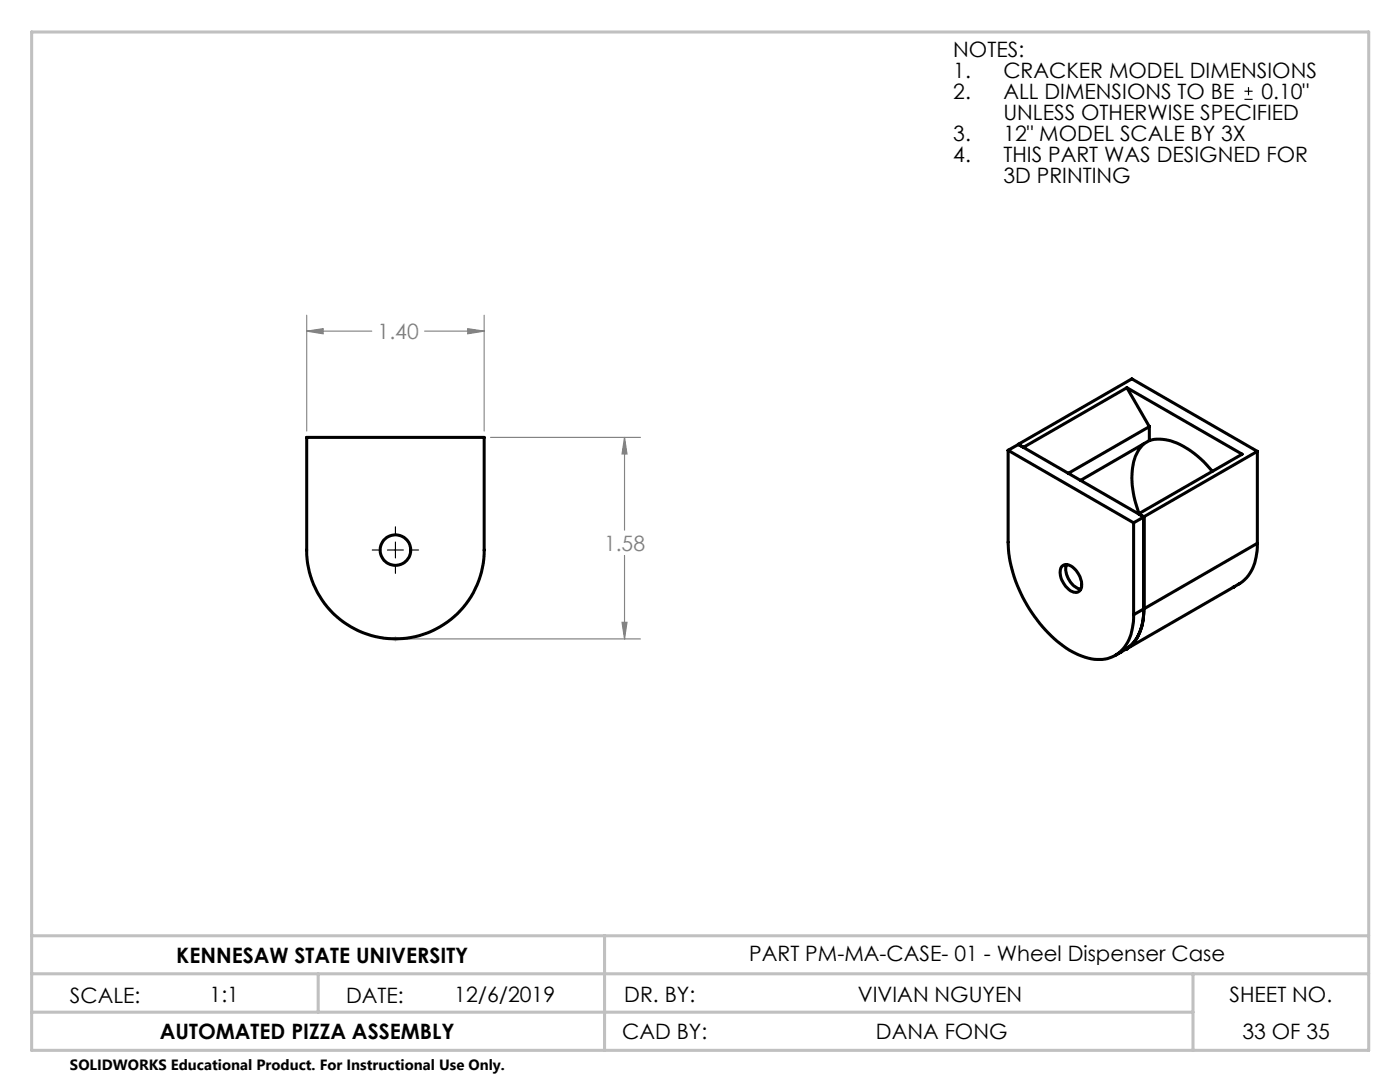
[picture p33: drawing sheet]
<svg xmlns="http://www.w3.org/2000/svg" width="279mm" height="216mm" viewBox="0 0 279 216" stroke-linecap="round" stroke-linejoin="round" font-family="sans-serif">
<defs><g id="words">
<g font-size="4.2">
<text x="190.2" y="11.4">NOTES:</text>
<text x="190.2" y="15.6">1.</text>
<text x="200.2" y="15.6">CRACKER MODEL DIMENSIONS</text>
<text x="190.2" y="19.8">2.</text>
<text x="200.2" y="19.8">ALL DIMENSIONS TO BE</text>
<text x="200.2" y="24">UNLESS OTHERWISE SPECIFIED</text>
<text x="251.7" y="19.8">0.10&quot;</text>
<text x="190.2" y="28.1">3.</text>
<text x="200.2" y="28.1">12&quot; MODEL SCALE BY 3X</text>
<text x="190.2" y="32.3">4.</text>
<text x="200.2" y="32.3">THIS PART WAS DESIGNED FOR</text>
<text x="200.2" y="36.5">3D PRINTING</text>
<text x="149.5" y="191.8">PART PM-MA-CASE- 01 - Wheel Dispenser Case</text>
<text x="35.2" y="192.1">KENNESAW STATE UNIVERSITY</text>
<text x="14" y="200.2">SCALE:</text>
<text x="41.8" y="199.9">1:1</text>
<text x="69.1" y="200.2">DATE:</text>
<text x="90.7" y="199.9">12/6/2019</text>
<text x="124.6" y="199.9">DR. BY:</text>
<text x="171.2" y="199.9">VIVIAN NGUYEN</text>
<text x="245.4" y="199.9">SHEET NO.</text>
<text x="31.9" y="207.3">AUTOMATED PIZZA ASSEMBLY</text>
<text x="124.2" y="207.3">CAD BY:</text>
<text x="174.8" y="207.3">DANA FONG</text>
<text x="248" y="207.3">33 OF 35</text>
</g>
<g font-size="4.2" fill="#808080">
<text x="75.4" y="67.7">1.40</text>
<text x="120.5" y="109.9">1.58</text>
</g>
<text font-size="3" x="14" y="213.5">SOLIDWORKS Educational Product. For Instructional Use Only.</text>
</g></defs>
<path d="M248.4 19.8h1.6M248.4 18.2h1.6M249.2 17.4v1.6M74.3 109.7h1.4M77.3 109.7h3.2M78.9 105.1v1.5M78.9 108.2v3.1M78.9 112.9v1.5M82.1 109.7h1.4" fill="none" stroke="#000" stroke-width=".23"/>
<path d="M61.2 66.1l3.3-.5v1zM61.2 62.9v23.1M61.2 66.1h13M84.7 66.1h11.9M93.3 65.6l3.3 .5-3.3 .5zM96.6 62.9v23.1M97.9 87.3h29.9M124.6 87.3l.5 3.3h-1zM124.6 87.3v18.5M124.6 110.8v16.7M80.2 127.5h47.6M124.1 124.2h1l-.5 3.3z" fill="none" stroke="#808080" stroke-width=".23"/>
<path d="M78.4 127.5h1M78.6 127.1l.7 .7M78.9 127v1M79.3 127.1l-.7 .7" fill="none" stroke="#c0c0c0" stroke-width=".23"/>
<path d="M120.6 186.7h152.6" fill="none" stroke="#c0c0c0" stroke-width=".23" stroke-dasharray="19 1.6 3.2 1.6" stroke-dashoffset="9.5"/>
<path d="M6.3 6.4h266.9v203.2h-266.9zM6.3 194.3h266.9M6.3 186.7h266.9M63.5 194.3v7.7M120.7 186.7v22.9M238.1 194.3v15.3M6.3 202h231.8" fill="none" stroke="#c0c0c0" stroke-width=".61"/>
<g fill="#808080">
<path d="M124.1 124.2h1l-.5 3.3zM124.6 87.3l.5 3.3h-1z"/>
<path d="M93.3 65.6l3.3 .5-3.3 .5zM61.2 66.1l3.3-.5v1z"/>
</g>
<g fill="none" stroke="#000" stroke-width=".61">
<path d="M224.9 77.4l23 13.2-20.6 11.9M224.9 77.4l-20.6 11.9M224.9 77.4l4.5 7.7M61.2 87.3h35.4v22.4a17.7 17.7 0 0 1-17.7 17.8 17.7 17.7 0 0 1-17.7-17.8zM201.2 89.9v18.3a27.6 27.6 0 0 0 12.8 21.9 9.5 9.5 0 0 0 7.5 1.1 7.3 7.3 0 0 0 4.6-6.5l.1-2M201.2 89.9l25 14.4M203.2 88.7l-2 1.2M203.2 88.7l25.1 14.5M203.2 88.7l22.7-13.1 25 14.5M203.2 88.7l1.1 .6M203.2 88.7h.1M204.3 89.3h.1"/>
<path d="M228.3 88.5a9.3 9.3 0 0 0-2.4 7.6 21.1 21.1 0 0 0 1.4 6.4M229.4 87.9a9.5 9.5 0 0 1 7.9 1.8 20.6 20.6 0 0 1 4.6 4.4M229.4 87.9l-13.7 7.9M229.4 85.1l-16.2 9.3M229.4 85.1v2.8M250.9 90.1l-22.6 13M250.9 90.1v18.3M211.9 113a1.77 1.77 0 0 1 2.6 .6 3.9 3.9 0 0 1 1.1 4.1 1.66 1.66 0 0 1-2.6-.4 3.9 3.9 0 0 1-1.2-4.1zM212.9 112.6a4.1 4.1 0 0 0 2.8 4.9M226.2 104.3v18.4M227.3 102.5l1 .6M227.3 102.5v.1"/>
<path d="M228.3 103.2l-2.1 1.1M228.3 103.1v18.4M246.1 117.2l.1-.1-21.5 12.4M250.9 108.4a9.1 9.1 0 0 1-3.3 7.9l-1.4 .9M250.9 108.4l-22.6 13.1M224.7 129.5h.1M228.3 121.5a9.2 9.2 0 0 1-3.2 7.8l-2.5 1.5M228.3 121.5a9.3 9.3 0 0 1-3.2 7.8l-.4 .2M228.3 121.5l-2.1 1.2"/>
<circle cx="78.9" cy="109.8" r="3"/>
</g>
<use href="#words"/>
</svg>
